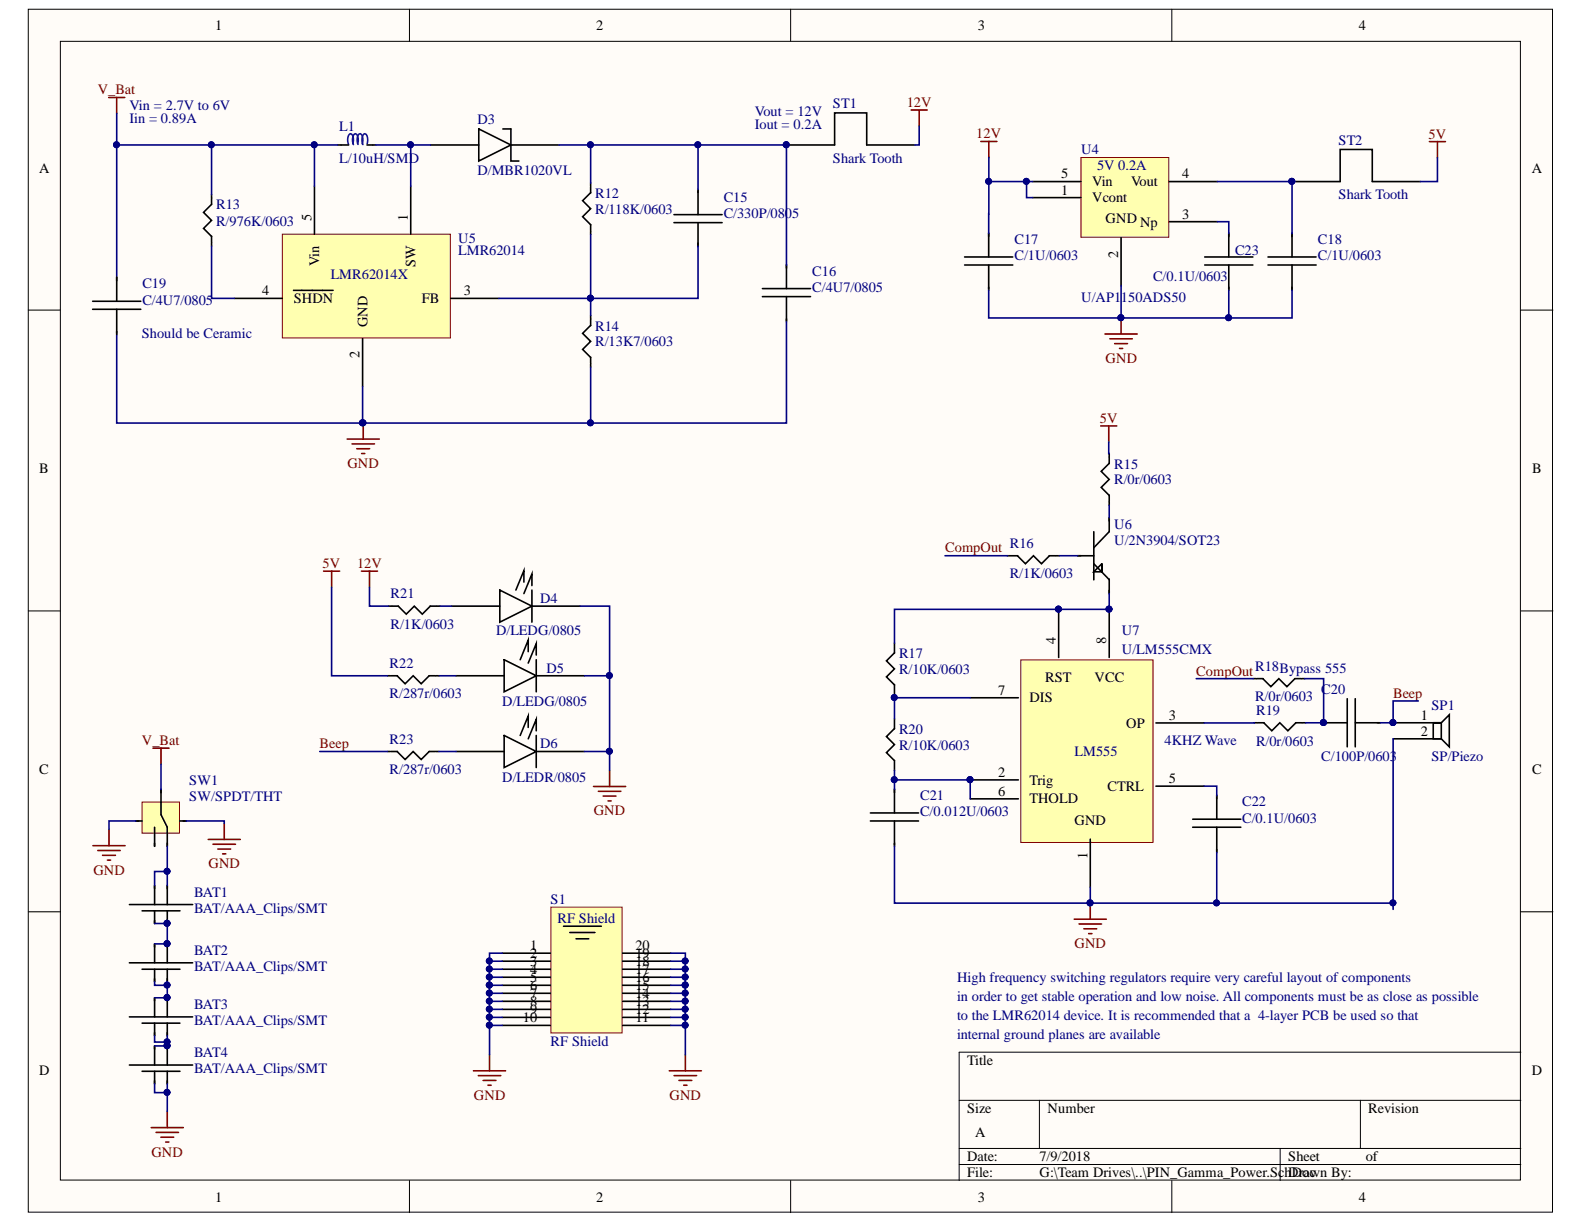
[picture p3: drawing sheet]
<svg xmlns="http://www.w3.org/2000/svg" width="279mm" height="216mm" viewBox="0 0 279 216" stroke-linecap="round" stroke-linejoin="round" font-family="sans-serif">
<defs><g id="words">
<g font-size="2.5">
<text x="38" y="5.3">1</text>
<text x="105.2" y="5.3">2</text>
<text x="172.5" y="5.3">3</text>
<text x="239.7" y="5.3">4</text>
<text x="6.9" y="30.4">A</text>
<text x="187.2" y="34.3">1</text>
<text x="187.2" y="31.4">5</text>
<text x="192.7" y="35.7">Vcont</text>
<text x="192.7" y="32.9">Vin</text>
<text x="199.5" y="32.9">Vout</text>
<text x="208.5" y="31.4">4</text>
<text x="270.2" y="30.4">A</text>
<text x="54.9" y="39.1" transform="rotate(-90 54.9 39.1)">5</text>
<text x="71.9" y="39.1" transform="rotate(-90 71.9 39.1)">1</text>
<text x="195" y="39.4">GND Np</text>
<text x="208.5" y="38.5">3</text>
<text x="56.3" y="47" transform="rotate(-90 56.3 47)">Vin</text>
<text x="73.3" y="47.2" transform="rotate(-90 73.3 47.2)">SW</text>
<text x="197.2" y="45.5" transform="rotate(-90 197.2 45.5)">2</text>
<text x="46.2" y="52.1">4</text>
<text x="51.8" y="53.5">SHDN</text>
<text x="74.4" y="53.5">FB</text>
<text x="81.8" y="52.1">3</text>
<text x="64.8" y="57.7" transform="rotate(-90 64.8 57.7)">GND</text>
<text x="63.4" y="63.2" transform="rotate(-90 63.4 63.2)">2</text>
<text x="6.9" y="83.5">B</text>
<text x="270.3" y="83.5">B</text>
<text x="186.2" y="113.7" transform="rotate(-90 186.2 113.7)">4</text>
<text x="195.1" y="113.7" transform="rotate(-90 195.1 113.7)">8</text>
<text x="176.1" y="122.5">7</text>
<text x="181.6" y="123.9">DIS</text>
<text x="184.4" y="120.3">RST</text>
<text x="193.1" y="120.3">VCC</text>
<text x="198.7" y="128.4">OP</text>
<text x="206.2" y="126.9">3</text>
<text x="250.6" y="126.9">1</text>
<text x="250.6" y="129.8">2</text>
<text x="6.9" y="136.6">C</text>
<text x="176.1" y="137">2</text>
<text x="270.3" y="136.6">C</text>
<text x="176.1" y="140.4">6</text>
<text x="181.6" y="141.7">THOLD</text>
<text x="181.6" y="138.4">Trig</text>
<text x="195.4" y="139.5">CTRL</text>
<text x="206.2" y="138.1">5</text>
<text x="189.5" y="145.4">GND</text>
<text x="191.8" y="151.5" transform="rotate(-90 191.8 151.5)">1</text>
<text x="93.5" y="167.6">1</text>
<text x="112.1" y="167.6">20</text>
<text x="93.5" y="169">2</text>
<text x="93.5" y="170.4">3</text>
<text x="93.5" y="171.8">4</text>
<text x="93.5" y="173.2">5</text>
<text x="112.1" y="173.2">16</text>
<text x="112.1" y="171.8">17</text>
<text x="112.1" y="170.4">18</text>
<text x="112.1" y="169">19</text>
<text x="93.5" y="174.7">6</text>
<text x="93.5" y="176">7</text>
<text x="93.5" y="177.5">8</text>
<text x="93.5" y="178.9">9</text>
<text x="112.1" y="178.9">12</text>
<text x="112.1" y="177.5">13</text>
<text x="112.1" y="176">14</text>
<text x="112.1" y="174.7">15</text>
<text x="92.2" y="180.3">10</text>
<text x="112.1" y="180.3">11</text>
<text x="6.9" y="189.6">D</text>
<text x="170.6" y="187.9">Title</text>
<text x="270.2" y="189.6">D</text>
<text x="170.6" y="196.4">Size</text>
<text x="184.8" y="196.4">Number</text>
<text x="241.3" y="196.4">Revision</text>
<text x="172" y="200.6">A</text>
<text x="170.6" y="204.9">Date:</text>
<text x="170.6" y="207.6">File:</text>
<text x="183.4" y="204.9">7/9/2018</text>
<text x="183.4" y="207.6">G:\Team Drives\..\PIN_Gamma_Power.SchDoc</text>
<text x="227.2" y="204.9">Sheet</text>
<text x="227.2" y="207.6">Drawn By:</text>
<text x="240.9" y="204.9">of</text>
<text x="38" y="212">1</text>
<text x="105.2" y="212">2</text>
<text x="172.5" y="212">3</text>
<text x="239.7" y="212">4</text>
</g>
<g font-size="2.5" fill="#800000">
<text x="17.2" y="16.7">V_Bat</text>
<text x="159.9" y="18.9">12V</text>
<text x="172.2" y="24.3">12V</text>
<text x="252" y="24.4">5V</text>
<text x="195" y="64">GND</text>
<text x="194" y="74.5">5V</text>
<text x="61.3" y="82.6">GND</text>
<text x="56.9" y="100.2">5V</text>
<text x="63" y="100.2">12V</text>
<text x="166.7" y="97.4">CompOut</text>
<text x="211" y="119.2">CompOut</text>
<text x="245.7" y="123.1">Beep</text>
<text x="25" y="131.4">V_Bat</text>
<text x="56.4" y="132">Beep</text>
<text x="104.7" y="143.8">GND</text>
<text x="16.5" y="154.3">GND</text>
<text x="36.8" y="153.1">GND</text>
<text x="189.5" y="167.2">GND</text>
<text x="83.6" y="194">GND</text>
<text x="118.1" y="194">GND</text>
<text x="26.7" y="204">GND</text>
</g>
<g font-size="2.5" fill="#000080">
<text x="22.8" y="19.4">Vin = 2.7V to 6V</text>
<text x="22.8" y="21.7">Iin = 0.89A</text>
<text x="59.9" y="23.1">L1</text>
<text x="84.2" y="21.9">D3</text>
<text x="133.1" y="20.5">Vout = 12V</text>
<text x="133.1" y="22.8">Iout = 0.2A</text>
<text x="146.9" y="19.1">ST1</text>
<text x="59.9" y="28.7">L/10uH/SMD</text>
<text x="146.9" y="28.7">Shark Tooth</text>
<text x="190.7" y="27.2">U4</text>
<text x="236.1" y="25.5">ST2</text>
<text x="84.2" y="30.9">D/MBR1020VL</text>
<text x="105" y="34.9">R12</text>
<text x="127.6" y="35.6">C15</text>
<text x="193.5" y="30">5V 0.2A</text>
<text x="236.1" y="35.2">Shark Tooth</text>
<text x="38.1" y="36.9">R13</text>
<text x="38.1" y="39.8">R/976K/0603</text>
<text x="105" y="37.8">R/118K/0603</text>
<text x="127.6" y="38.5">C/330P/0805</text>
<text x="80.8" y="42.9">U5</text>
<text x="80.8" y="45.1">LMR62014</text>
<text x="179" y="43.1">C17</text>
<text x="179" y="45.9">C/1U/0603</text>
<text x="217.8" y="45.1">C23</text>
<text x="232.5" y="43.1">C18</text>
<text x="232.5" y="45.9">C/1U/0603</text>
<text x="25.1" y="50.9">C19</text>
<text x="25.1" y="53.8">C/4U7/0805</text>
<text x="58.3" y="49.3">LMR62014X</text>
<text x="143.3" y="48.7">C16</text>
<text x="143.3" y="51.5">C/4U7/0805</text>
<text x="190.7" y="53.2">U/AP1150ADS50</text>
<text x="203.4" y="49.5">C/0.1U/0603</text>
<text x="25" y="59.6">Should be Ceramic</text>
<text x="105" y="58.3">R14</text>
<text x="105" y="61.1">R/13K7/0603</text>
<text x="196.5" y="82.7">R15</text>
<text x="196.5" y="85.4">R/0r/0603</text>
<text x="196.5" y="93.3">U6</text>
<text x="178.1" y="96.6">R16</text>
<text x="196.5" y="96.2">U/2N3904/SOT23</text>
<text x="68.9" y="105.6">R21</text>
<text x="95.3" y="106.4">D4</text>
<text x="178.1" y="102">R/1K/0603</text>
<text x="68.9" y="110.9">R/1K/0603</text>
<text x="87.5" y="112">D/LEDG/0805</text>
<text x="197.9" y="112">U7</text>
<text x="68.7" y="117.8">R22</text>
<text x="96.4" y="118.7">D5</text>
<text x="158.6" y="116">R17</text>
<text x="158.6" y="118.9">R/10K/0603</text>
<text x="197.9" y="115.3">U/LM555CMX</text>
<text x="221.4" y="118.3">R18Bypass 555</text>
<text x="68.7" y="123.1">R/287r/0603</text>
<text x="88.6" y="124.6">D/LEDG/0805</text>
<text x="221.4" y="123.6">R/0r/0603</text>
<text x="233.1" y="122.4">C20</text>
<text x="252.5" y="125.2">SP1</text>
<text x="68.7" y="131.2">R23</text>
<text x="158.6" y="129.5">R20</text>
<text x="205.4" y="131.4">4KHZ Wave</text>
<text x="221.6" y="126.1">R19</text>
<text x="221.6" y="131.5">R/0r/0603</text>
<text x="68.7" y="136.6">R/287r/0603</text>
<text x="88.6" y="137.9">D/LEDR/0805</text>
<text x="95.3" y="132">D6</text>
<text x="158.6" y="132.3">R/10K/0603</text>
<text x="189.5" y="133.4">LM555</text>
<text x="233.1" y="134.3">C/100P/0603</text>
<text x="252.5" y="134.3">SP/Piezo</text>
<text x="33.4" y="138.4">SW1</text>
<text x="33.4" y="141.2">SW/SPDT/THT</text>
<text x="162.3" y="141.1">C21</text>
<text x="219.1" y="142.2">C22</text>
<text x="162.3" y="144">C/0.012U/0603</text>
<text x="219.1" y="145.1">C/0.1U/0603</text>
<text x="34.2" y="158.2">BAT1</text>
<text x="34.2" y="161">BAT/AAA_Clips/SMT</text>
<text x="97.1" y="159.5">S1</text>
<text x="98.3" y="162.8">RF Shield</text>
<text x="34.2" y="168.5">BAT2</text>
<text x="34.2" y="171.3">BAT/AAA_Clips/SMT</text>
<text x="168.8" y="173.2">High frequency switching regulators require very careful layout of components</text>
<text x="34.2" y="178">BAT3</text>
<text x="168.8" y="176.5">in order to get stable operation and low noise. All components must be as close as possible</text>
<text x="168.8" y="179.9">to the LMR62014 device. It is recommended that a 4-layer PCB be used so that</text>
<text x="34.2" y="180.9">BAT/AAA_Clips/SMT</text>
<text x="97.1" y="184.6">RF Shield</text>
<text x="168.8" y="183.2">internal ground planes are available</text>
<text x="34.2" y="186.5">BAT4</text>
<text x="34.2" y="189.3">BAT/AAA_Clips/SMT</text>
</g>
</g></defs>
<g fill="#fffcf8" stroke="#000" stroke-width=".18">
<path d="M5 1.6h268.8v212.2h-268.8z"/>
<path d="M10.6 7.3h257.6v200.9h-257.6z"/>
</g>
<g fill="none" stroke="#000" stroke-width=".18">
<path d="M72.2 1.6v5.7M139.5 1.6v5.7M206.7 1.6v5.7M5 54.7h5.6M268.3 54.7h5.6M5 107.8h5.6M268.3 107.8h5.6M5 160.8h5.6M268.3 160.8h5.6M169.2 194.1h99.1M183.3 194.1v8.5M240 194.1v8.5"/>
<path d="M268.3 185.6h-99.1v22.6M72.2 208.2v5.7M139.5 208.2v5.7M169.2 202.6h99.1M169.2 205.4h99.1M206.7 208.2v5.7M225.8 202.6v5.6"/>
</g>
<path d="M173 25h2.8M174.4 25v2.8M194.9 58.9h5.7M195.8 59.8h3.9M197.7 56.1v2.8M196.6 60.6h2.3M197.5 61.5h.5" fill="none" stroke="#800000" stroke-width=".28"/>
<circle cx="197.7" cy="56" r=".52" fill="#000080" stroke="#000080" stroke-width=".18"/>
<path d="M49.8 41.3h29.6v18.3h-29.6z" fill="#ffffb0" stroke="#800000" stroke-width=".18"/>
<path d="M55.5 32.8v8.5M72.4 32.8v8.5M41.3 52.6h8.5M51.8 51.2h6.9M64 59.7v8.5M79.5 52.6h8.5" fill="none" stroke="#000" stroke-width=".28"/>
<path d="M16.4 149.2h5.7M17.2 150h4M18.1 150.9h2.3M18.9 151.7h.6M19.2 146.3v2.9M36.7 148.1h5.7M37.6 148.9h3.9M38.4 149.8h2.3M39.3 150.6h.5M39.6 145.2v2.9" fill="none" stroke="#800000" stroke-width=".28"/>
<path d="M25.1 141.5h6.6v5.5h-6.6z" fill="#ffffb0" stroke="#800000" stroke-width=".18"/>
<g fill="none" stroke="#000" stroke-width=".28">
<path d="M37.3 36l-1.4 1.5 1.4 1.4-1.4 1.4 1.4 1.4M37.3 34.3v.6M37.3 35v1.1M59.6 25.6h1.9M64.7 25.6h1.6M76 25.6h8.5M84.5 22.7l5.6 2.9-5.6 2.8zM88.7 22.7h1.4v5.7h1.4M90.1 25.6h8.5M104.2 34l-1.4 1.4 1.4 1.4-1.4 1.4 1.4 1.4M104.2 32.3v.5M104.2 32.9v1.1"/>
<path d="M104.2 39.6v1.1M118.9 37.9h8.5M118.9 39.3h8.5M123.1 33.4v4.5M123.1 39.3v4.2M37.3 41.7v1.1M37.3 42.9v.5M104.2 57.4l-1.4 1.4 1.4 1.4-1.4 1.4 1.4 1.4M104.2 40.8v.6M104.2 55.7v.5M104.2 56.3v1.1M134.5 52.3h8.5"/>
<path d="M134.5 50.9h8.5M138.7 46.7v4.2M138.7 52.3v4.5M104.2 63v1.1M104.2 64.2v.6M28.4 139.2v4.5l1.1 2.2v3.4M22.8 159.6h11.2M23.9 144.8h1.2M27.3 145.9v3.4M27.3 156.2v3.4M29.5 156.2v3.4M31.7 144.8h1.1"/>
<path d="M22.8 169.8h11.2M22.8 179.4h11.2M25.1 160.7h6.6M25.1 171h6.6M27.3 160.7v2.2M27.3 166.5v3.3M27.3 171v2.2M27.3 176v3.4M29.5 160.7v2.2M29.5 166.5v3.3M29.5 171v2.2M29.5 176v3.4"/>
<path d="M22.8 187.9h11.2M25.1 180.5h6.6M25.1 189h6.6M27.3 180.5v2.2M27.3 184.5v3.4M27.3 189v2.2M29.5 180.5v2.2M29.5 184.5v3.4M29.5 189v2.2"/>
</g>
<g fill="#000080" stroke="#000080" stroke-width=".18">
<circle cx="29.5" cy="162.9" r=".52"/>
<circle cx="29.5" cy="166.4" r=".52"/>
<circle cx="29.5" cy="176" r=".52"/>
<circle cx="29.5" cy="184.4" r=".52"/>
<circle cx="64" cy="74.6" r=".52"/>
</g>
<g fill="none" stroke="#800000" stroke-width=".28">
<path d="M19.2 17.2h2.8M20.6 17.2v2.8M160.7 19.4h2.9M162.1 19.4v2.8M61.2 77.5h5.7M62.1 78.3h4M62.9 79.2h2.3M63.8 80h.6M64.1 74.6v2.9M27 132h2.8M28.4 132v2.8M26.7 198.9h5.6"/>
<path d="M27.5 199.7h4M29.5 196.1v2.8M28.4 200.6h2.2M29.2 201.4h.6"/>
</g>
<path d="M62.2 25.4a1.31 1.31 0 0 0-.4-1.8 1.59 1.59 0 0 0-.3 1.9M63.1 25.4a1.31 1.31 0 0 0-.5-1.8 1.6 1.6 0 0 0-.3 1.9M63.9 25.4a1.31 1.31 0 0 0-.5-1.8 1.59 1.59 0 0 0-.2 1.9M64.8 25.3a1.26 1.26 0 0 0-.5-1.7 1.63 1.63 0 0 0-.3 1.9" fill="none" stroke="#00f" stroke-width=".28"/>
<path d="M180.1 116.4h23.3v32.2h-23.3z" fill="#ffffb0" stroke="#800000" stroke-width=".18"/>
<g fill="none" stroke="#000" stroke-width=".28">
<path d="M195.7 80v.6M177.7 98h.6M178.4 98h1.1M179.5 98l1.4 1.4 1.4-1.4 1.4 1.4 1.4-1.4M185.1 98h1.1M186.3 98h.5M190.1 98h2.8M192.9 99.4l2.8 2.8M192.9 93.8v8.5M194.4 99.4l-1.5 1.5h1.5v-1.5v1.5M195.7 81.7l-1.5 1.4 1.5 1.5-1.5 1.4 1.5 1.4M195.7 80.7v1.1"/>
<path d="M195.7 87.3v1.2M195.7 88.5v.6M195.7 91.3v2.5l-2.8 2.8M157.8 115.2l-1.4 1.4 1.4 1.4-1.4 1.4 1.4 1.4M157.8 113.4v.6M157.8 114.1v1.1M186.7 107.5v8.5M195.7 102.1v2.6M195.7 107.5v8.5M221 119.7h.6M221.7 119.7h1.1M222.7 119.7l1.5 1.4 1.4-1.4 1.4 1.4 1.4-1.4"/>
<path d="M228.4 119.7h1.1M229.6 119.7h.5M157.8 128.5l-1.4 1.4 1.4 1.4-1.4 1.5 1.4 1.4M157.8 120.8v1.1M157.8 122v.5M157.8 126.8v.6M157.8 127.5v1.1M157.8 134.1v1.1M157.8 135.3v.6M157.8 139.2v4.2M171.1 137.6h8.5M171.1 123.1h8.5"/>
<path d="M203.9 127.5h8.5M203.9 138.7h8.5M221.2 127.5h.6M221.9 127.5h1.1M222.9 127.5l1.4 1.4 1.4-1.4 1.5 1.4 1.4-1.4h1.1M229.7 127.5h.6M233.4 127.5h4.2M237.6 123.2v8.5M239.1 127.5h4.4M239.1 123.2v8.5M245.7 127.5h8.5M252.8 127.5v2.8h1.4v-2.8h-1.4h1.4l1.4-1.4v5.6l-1.4-1.4h-8.5"/>
<path d="M153.5 144.8h8.5M153.5 143.4h8.5M157.8 144.8v4.5M171.1 140.9h8.5M192.3 148v8.5M210.4 145.9h8.5M210.4 144.5h8.5M214.6 140.3v4.2M214.6 145.9v4.5"/>
</g>
<g fill="#000080" stroke="#000080" stroke-width=".18">
<circle cx="171.1" cy="137.5" r=".52"/>
<circle cx="186.7" cy="107.4" r=".52"/>
<circle cx="195.6" cy="107.4" r=".52"/>
<circle cx="192.3" cy="159.3" r=".52"/>
<circle cx="233.4" cy="127.4" r=".52"/>
<circle cx="245.7" cy="127.4" r=".52"/>
</g>
<g fill="none" stroke="#800000" stroke-width=".28">
<path d="M194.2 75.1h2.8M195.6 75.1v2.9M192.3 159.3v2.8M189.5 162.1h5.6M190.3 163h4M191.2 163.8h2.2M192 164.7h.6M83.5 188.9h5.7M84.4 189.7h3.9M85.2 190.6h2.3M86.1 191.4h.5M86.3 186v2.9"/>
<path d="M118.1 188.9h5.6M118.9 189.7h4M119.8 190.6h2.2M120.6 191.4h.6M120.9 186v2.9"/>
</g>
<path d="M97.2 160h12.5v22.2h-12.5z" fill="#ffffb0" stroke="#800000" stroke-width=".18"/>
<g fill="none" stroke="#000" stroke-width=".28">
<path d="M212.5 46.7h8.5M212.5 45.3h8.5M216.7 41.1v4.2M216.7 46.7v4.5M223.7 46.7h8.4M223.7 45.3h8.4M227.9 41.1v4.2M227.9 46.7v4.5M88.6 168.1h8.5M88.6 169.5h8.5M88.6 171h8.5M88.6 172.4h8.5"/>
<path d="M88.6 173.8h8.5M88.6 175.2h8.5M88.6 176.6h8.5M88.6 178h8.5M88.6 179.5h8.5M99.4 163.4h6.7M100.5 164.5h4.4M101.6 165.6h2.2M109.8 168.1h8.5M109.8 169.5h8.5M109.8 171h8.5M109.8 172.4h8.5"/>
<path d="M109.8 173.8h8.5M109.8 175.2h8.5M109.8 176.6h8.5M109.8 178h8.5M109.8 179.5h8.5M88.6 180.9h8.5M109.8 180.9h8.5"/>
</g>
<path d="M252.1 25h2.9M253.5 25v2.8" fill="none" stroke="#800000" stroke-width=".28"/>
<path d="M190.7 27.8h15.5v14h-15.5z" fill="#ffffb0" stroke="#800000" stroke-width=".18"/>
<g fill="none" stroke="#000" stroke-width=".28">
<path d="M138.7 25.6h8.5v-5.7h5.7v5.7h8.5M182.2 32h8.5M182.2 34.9h8.5M206.2 32h8.5M206.2 39.1h8.5M227.9 32h8.5v-5.6h5.7v5.6h8.4M16.3 54.6h8.5M16.3 53.1h8.5M20.6 48.9v4.2M20.6 54.6v4.4M170.1 46.7h8.5M170.1 45.3h8.5"/>
<path d="M174.4 41.1v4.2M174.4 46.7v4.5M197.7 41.9v8.5M68.3 119.2h.6M68.5 106.9h.6M69 119.2h1.1M69.2 106.9h1.1M70 119.2l1.5 1.4 1.4-1.4 1.4 1.4 1.4-1.4M70.2 106.9l1.5 1.4 1.4-1.4 1.4 1.4 1.4-1.4M75.7 119.2h1.1M75.8 106.9h1.2M76.9 119.2h.5"/>
<path d="M77.1 106.9h.5M79.7 106.9h8.5M80.4 119.2h8.5M88.2 104.1l5.6 2.8-5.6 2.8zM88.9 116.4l5.7 2.8-5.7 2.8zM92.4 102.7v-2l-1.4 3.4M93.2 115v-2.1l-1.4 3.5M93.8 103.3v-2l-1.4 3.4M93.8 104.1v5.6M93.8 106.9h8.5M94.6 115.5v-2l-1.4 3.5M94.6 116.4v5.6"/>
<path d="M94.6 119.2h8.5M68.3 132.6h.6M69 132.6h1.1M70 132.6l1.5 1.4 1.4-1.4 1.4 1.4 1.4-1.4M75.7 132.6h1.1M76.9 132.6h.5M80.4 132.6h8.5M88.9 129.7l5.7 2.9-5.7 2.8zM93.2 128.3v-2l-1.4 3.4M94.6 128.9v-2l-1.4 3.4M94.6 129.7v5.7M94.6 132.6h8.5"/>
</g>
<path d="M57.1 100.7h2.8M58.5 100.7v2.9M63.8 100.7h2.8M65.2 100.7v2.9M104.7 138.7h5.7M105.5 139.6h4M107.5 135.9v2.8M106.4 140.4h2.3M107.2 141.3h.6" fill="none" stroke="#800000" stroke-width=".28"/>
<g fill="#000080" stroke="#000080" stroke-width=".18">
<circle cx="138.7" cy="25.5" r=".52"/>
<circle cx="227.9" cy="32" r=".52"/>
<circle cx="29.5" cy="153.7" r=".52"/>
<circle cx="29.5" cy="162.9" r=".52"/>
<circle cx="29.5" cy="166.4" r=".52"/>
<circle cx="29.5" cy="176" r=".52"/>
<circle cx="29.5" cy="173.7" r=".52"/>
<circle cx="29.5" cy="183.8" r=".52"/>
<circle cx="29.5" cy="184.4" r=".52"/>
<circle cx="29.5" cy="192.7" r=".52"/>
<circle cx="55.4" cy="25.5" r=".52"/>
<circle cx="37.3" cy="25.5" r=".52"/>
<circle cx="72.4" cy="25.5" r=".52"/>
<circle cx="20.5" cy="25.5" r=".52"/>
<circle cx="104.1" cy="25.5" r=".52"/>
<circle cx="104.1" cy="52.6" r=".52"/>
<circle cx="63.9" cy="74.6" r=".52"/>
<circle cx="64" cy="74.6" r=".52"/>
<circle cx="104.1" cy="74.6" r=".52"/>
<circle cx="123.1" cy="25.5" r=".52"/>
<circle cx="157.7" cy="123" r=".52"/>
<circle cx="157.7" cy="137.5" r=".52"/>
<circle cx="171.1" cy="137.5" r=".52"/>
<circle cx="195.6" cy="107.4" r=".52"/>
<circle cx="186.7" cy="107.4" r=".52"/>
<circle cx="233.4" cy="127.4" r=".52"/>
<circle cx="214.6" cy="159.3" r=".52"/>
<circle cx="192.3" cy="159.3" r=".52"/>
<circle cx="245.7" cy="159.3" r=".52"/>
<circle cx="120.8" cy="172.3" r=".52"/>
<circle cx="120.8" cy="170.9" r=".52"/>
<circle cx="120.8" cy="173.7" r=".52"/>
<circle cx="120.8" cy="175.2" r=".52"/>
<circle cx="120.8" cy="176.6" r=".52"/>
<circle cx="120.8" cy="178" r=".52"/>
<circle cx="120.8" cy="180.8" r=".52"/>
<circle cx="120.8" cy="179.4" r=".52"/>
<circle cx="86.3" cy="170.9" r=".52"/>
<circle cx="86.3" cy="169.5" r=".52"/>
<circle cx="86.3" cy="172.3" r=".52"/>
<circle cx="86.3" cy="173.7" r=".52"/>
<circle cx="86.3" cy="178" r=".52"/>
<circle cx="86.3" cy="176.6" r=".52"/>
<circle cx="86.3" cy="180.8" r=".52"/>
<circle cx="86.3" cy="179.4" r=".52"/>
<circle cx="120.8" cy="169.5" r=".52"/>
<circle cx="86.3" cy="175.2" r=".52"/>
<circle cx="197.7" cy="56" r=".52"/>
<circle cx="216.7" cy="56" r=".52"/>
<circle cx="174.4" cy="32" r=".52"/>
<circle cx="181" cy="32" r=".52"/>
<circle cx="107.5" cy="132.5" r=".52"/>
<circle cx="107.5" cy="119.2" r=".52"/>
<circle cx="245.7" cy="127.4" r=".52"/>
</g>
<g fill="none" stroke="#000080" stroke-width=".28">
<path d="M20.6 20v5.6M37.3 25.6h-16.7v23.4M55.5 25.6h-18.2v8.7M59.6 25.6h-4.1v7.2M66.3 25.6h6.1v7.2M72.4 25.6h3.6M98.6 25.6h5.6v6.7M104.2 25.6h18.9v7.8M123.1 25.6h15.6v21.1M162.1 22.2v3.4h-.7M174.4 27.8v4.2M181.1 32v2.9h1.1"/>
<path d="M182.2 32h-7.8v9.2M214.7 32h13.2v9.2M214.7 39.1h2v2.1M253.5 27.8v4.2h-3M20.6 59v15.6h43.4M37.3 43.4v9.2h4M104.2 41.4v11.2h-16.2M123.1 43.4v9.2h-18.9v3.1M138.7 56.8v17.8h-34.5M174.4 51.2v4.9h23.3M197.7 50.4v5.7h19v-4.9M227.9 51.2v4.9h-11.2"/>
<path d="M104.2 64.8v9.8h-40.2v-6.4M195.6 78l.1 2M166.7 98h11M186.8 98h3.3M195.7 89.1v2.2M58.5 103.6v15.6h9.8M65.2 103.6v3.3h3.3M77.4 119.2h3M77.6 106.9h2.1M102.3 106.9h5.2v25.7h-4.4M103.1 119.2h4.4M195.7 104.7v2.8h-37.9v5.9"/>
<path d="M211 119.7h10M230.1 119.7h3.4v7.8h-3.2M28.4 134.8v4.4M56.4 132.6h11.9M77.4 132.6h3M107.5 132.6v3.3M157.8 135.9v1.7h13.3v3.3M157.8 122.5v.6M157.8 137.6v1.6M171.1 123.1h-13.3v3.7M212.4 138.7h2.2v1.7M221.2 127.5h-8.8"/>
<path d="M245.7 130.3v30.1M250.2 123.6h-4.5v3.9h-2.2M23.9 144.8h-4.7v1.5M29.5 149.3v6.9M29.5 153.7h-2.2v2.5M32.8 144.8h6.8v.4M157.8 149.3v10h56.8v-8.9M192.3 156.5v2.8M214.6 159.3h31.1M27.3 162.9h2.2v3.6h-2.2M27.3 173.2v.6h2.2M29.5 173.2v2.8h-2.2"/>
<path d="M86.3 175.2v1.4h2.3M86.3 173.8v1.4h2.3M86.3 173.8h2.3M86.3 169.5v1.5M86.3 172.4v1.4M86.3 176.6v1.4M86.3 179.5v1.4M88.6 171h-2.3v1.4h2.3M88.6 168.1h-2.3v1.4h2.3M88.6 178h-2.3v1.5h2.3M118.3 175.2h2.6v1.4h-2.6M118.3 168.1h2.6v1.4h-2.6"/>
<path d="M118.3 178h2.6v1.5h-2.6M118.3 172.4h2.6v1.4M118.3 173.8h2.6M120.9 169.5v1.5h-2.6M120.9 171v1.4M120.9 173.8v1.4M120.9 176.6v1.4M120.9 179.5v1.4M27.3 182.7v1.1h2.2M27.3 191.2v1.5h2.2M29.5 182.7v1.8h-2.2M29.5 191.2v4.9"/>
<path d="M88.6 180.9h-2.3v5.1M118.3 180.9h2.6v5.1"/>
</g>
<use href="#words"/>
</svg>
